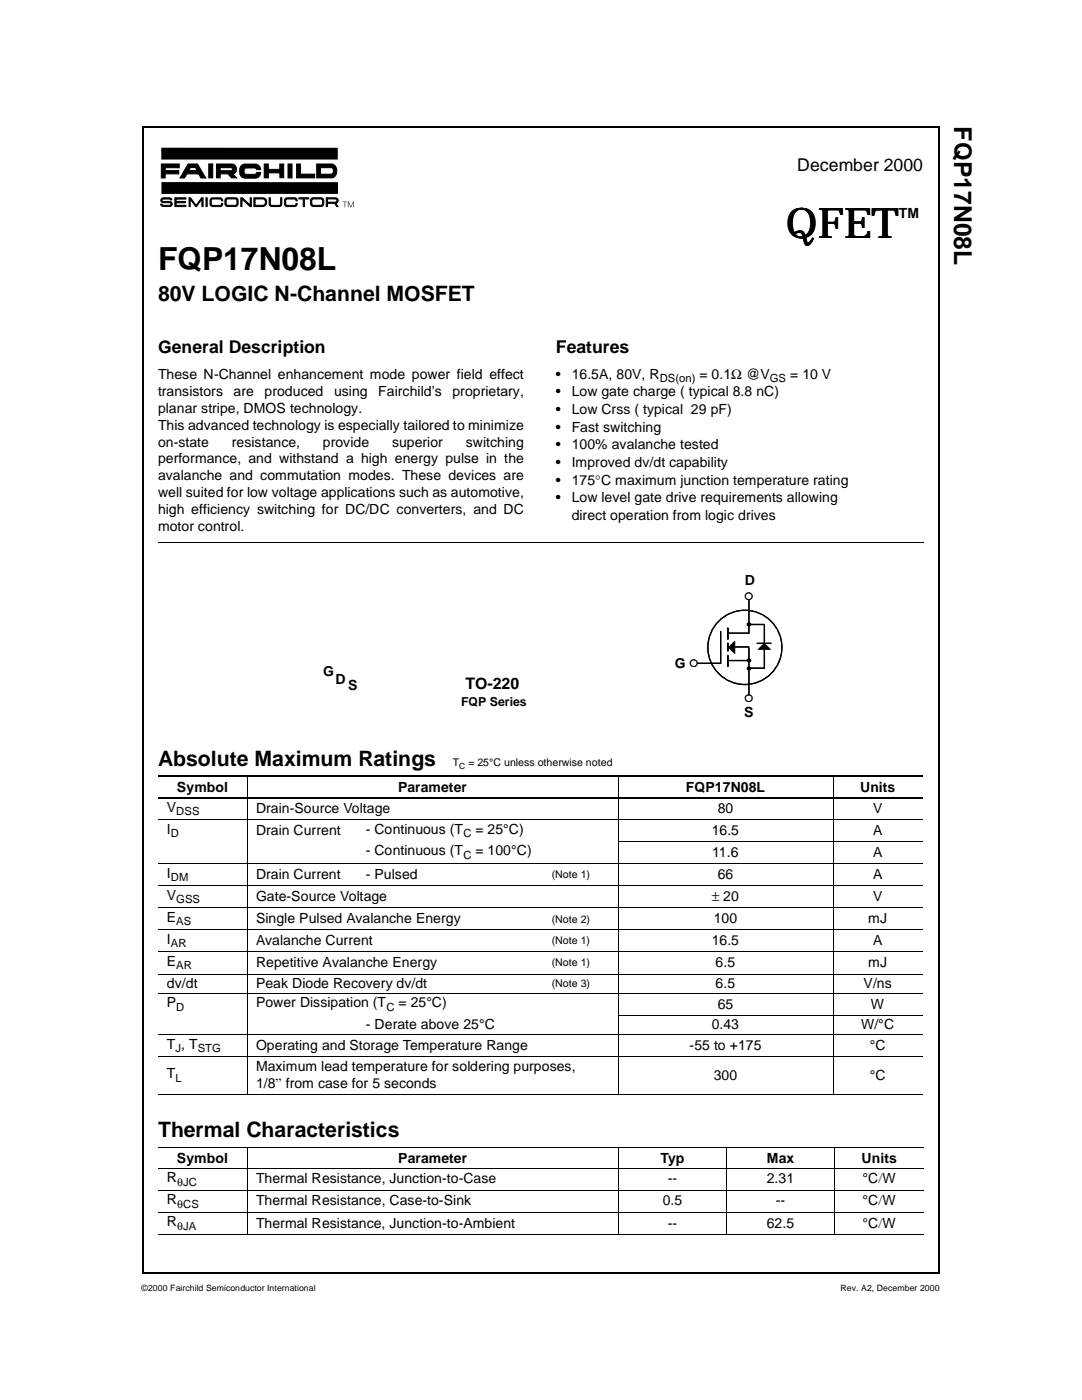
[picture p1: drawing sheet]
<svg xmlns="http://www.w3.org/2000/svg" width="216mm" height="279mm" viewBox="0 0 216 279" stroke-linecap="round" stroke-linejoin="round" font-family="sans-serif">
<defs><g id="words">
<text font-size="8.4" x="156.9" y="47.4">QFET</text>
<text font-size="6.3" x="31.5" y="53.9">FQP17N08L</text>
<text font-size="4.9" x="190.4" y="25.2" transform="rotate(90 190.4 25.2)">FQP17N08L</text>
<g font-size="4.2">
<text x="31.5" y="60.2">80V LOGIC N-Channel MOSFET</text>
<text x="144.3" y="130.4">!</text>
<text x="150.6" y="130.4">&quot;</text>
<text x="31.5" y="152.8">Absolute Maximum Ratings</text>
<text x="31.5" y="226.8">Thermal Characteristics</text>
</g>
<g font-size="3.5">
<text x="159.1" y="34.1">December 2000</text>
<text x="31.5" y="70.4">General Description</text>
<text x="110.9" y="70.4">Features</text>
</g>
<text font-size="3.2" x="92.9" y="137.4">TO-220</text>
<g font-size="2.8">
<text x="179.3" y="43.6">TM</text>
<text x="31.5" y="75.6">These N-Channel enhancement mode power field effect</text>
<text x="110.9" y="75.6">•</text>
<text x="114.1" y="75.6">16.5A, 80V, R</text>
<text x="139.6" y="75.6">= 0.1Ω @V</text>
<text x="157.6" y="75.6">= 10 V</text>
<text x="31.5" y="79">transistors</text>
<text x="31.5" y="82.3">planar stripe, DMOS technology.</text>
<text x="46.6" y="79">are</text>
<text x="52.8" y="79">produced</text>
<text x="66.7" y="79">using</text>
<text x="75.5" y="79">Fairchild’s</text>
<text x="90.3" y="79">proprietary,</text>
<text x="110.9" y="79.1">•</text>
<text x="110.9" y="82.6">•</text>
<text x="114.1" y="79.1">Low gate charge ( typical 8.8 nC)</text>
<text x="114.1" y="82.6">Low Crss ( typical 29 pF)</text>
<text x="31.5" y="85.7">This advanced technology is especially tailored to minimize</text>
<text x="31.5" y="89.1">on-state</text>
<text x="46.3" y="89.1">resistance,</text>
<text x="64.4" y="89.1">provide</text>
<text x="78.2" y="89.1">superior</text>
<text x="93" y="89.1">switching</text>
<text x="110.9" y="86.1">•</text>
<text x="110.9" y="89.7">•</text>
<text x="114.1" y="86.1">Fast switching</text>
<text x="114.1" y="89.7">100% avalanche tested</text>
<text x="31.5" y="92.5">performance, and withstand a high energy pulse in the</text>
<text x="31.5" y="95.9">avalanche and commutation modes. These devices are</text>
<text x="110.9" y="93.2">•</text>
<text x="114.1" y="93.2">Improved dv/dt capability</text>
<text x="31.5" y="99.3">well suited for low voltage applications such as automotive,</text>
<text x="110.9" y="96.7">•</text>
<text x="110.9" y="100.2">•</text>
<text x="114.1" y="96.7">175°C maximum junction temperature rating</text>
<text x="114.1" y="100.2">Low level gate drive requirements allowing</text>
<text x="31.5" y="102.7">high efficiency switching for DC/DC converters, and DC</text>
<text x="31.5" y="106">motor control.</text>
<text x="114.1" y="103.8">direct operation from logic drives</text>
<text x="148.6" y="116.8">D</text>
<text x="64.5" y="134.9">G</text>
<text x="66.9" y="136.5">D</text>
<text x="69.5" y="137.8">S</text>
<text x="134.7" y="133.2">G</text>
<text x="148.5" y="143">S</text>
<text x="33.3" y="162">V</text>
<text x="35.3" y="158.1">Symbol</text>
<text x="79.4" y="158.1">Parameter</text>
<text x="136.9" y="158.1">FQP17N08L</text>
<text x="171.6" y="158.1">Units</text>
<text x="33.3" y="166.4">I</text>
<text x="51.1" y="162.2">Drain-Source Voltage</text>
<text x="51.1" y="166.6">Drain Current</text>
<text x="73" y="166.4">- Continuous (T</text>
<text x="94.9" y="166.4">= 25°C)</text>
<text x="142" y="166.6">16.5</text>
<text x="143.2" y="162.2">80</text>
<text x="174.2" y="166.6">A</text>
<text x="174.2" y="162.2">V</text>
<text x="73" y="170.7">- Continuous (T</text>
<text x="94.9" y="170.7">= 100°C)</text>
<text x="142.1" y="171">11.6</text>
<text x="174.2" y="171">A</text>
<text x="33.3" y="175.1">I</text>
<text x="33.3" y="179.5">V</text>
<text x="51.1" y="175.4">Drain Current</text>
<text x="51.1" y="179.8">Gate-Source Voltage</text>
<text x="73" y="175.4">- Pulsed</text>
<text x="142.1" y="179.8">± 20</text>
<text x="143.2" y="175.4">66</text>
<text x="174.2" y="175.4">A</text>
<text x="174.2" y="179.8">V</text>
<text x="33.3" y="183.9">E</text>
<text x="51.1" y="184.2">Single Pulsed Avalanche Energy</text>
<text x="142.4" y="184.2">100</text>
<text x="173.2" y="184.2">mJ</text>
<text x="33.3" y="188.3">I</text>
<text x="51.1" y="188.6">Avalanche Current</text>
<text x="142" y="188.6">16.5</text>
<text x="174.2" y="188.6">A</text>
<text x="33.3" y="192.7">E</text>
<text x="33.3" y="197.1">dv/dt</text>
<text x="51.1" y="193">Repetitive Avalanche Energy</text>
<text x="51.1" y="197.1">Peak Diode Recovery dv/dt</text>
<text x="142.8" y="193">6.5</text>
<text x="142.8" y="197.1">6.5</text>
<text x="172.3" y="197.1">V/ns</text>
<text x="173.2" y="193">mJ</text>
<text x="33.3" y="201">P</text>
<text x="51.1" y="201">Power Dissipation (T</text>
<text x="79.5" y="201">= 25°C)</text>
<text x="143.2" y="201.3">65</text>
<text x="173.8" y="201.3">W</text>
<text x="33.3" y="209.3">T , T</text>
<text x="51.1" y="209.6">Operating and Storage Temperature Range</text>
<text x="73" y="205.4">- Derate above 25°C</text>
<text x="137.6" y="209.6">-55 to +175</text>
<text x="142" y="205.4">0.43</text>
<text x="171.8" y="205.4">W/°C</text>
<text x="173.6" y="209.6">°C</text>
<text x="33.3" y="215.2">T</text>
<text x="51.1" y="213.7">Maximum lead temperature for soldering purposes,</text>
<text x="142.4" y="215.5">300</text>
<text x="173.6" y="215.5">°C</text>
<text x="51.1" y="217.2">1/8” from case for 5 seconds</text>
<text x="35.3" y="232">Symbol</text>
<text x="79.5" y="232">Parameter</text>
<text x="131.8" y="232">Typ</text>
<text x="153" y="232">Max</text>
<text x="171.9" y="232">Units</text>
<text x="33.3" y="235.9">R</text>
<text x="51.1" y="236.2">Thermal Resistance, Junction-to-Case</text>
<text x="133.3" y="236.2">--</text>
<text x="153" y="236.2">2.31</text>
<text x="172.1" y="236.2">°C/W</text>
<text x="33.3" y="240.3">R</text>
<text x="33.3" y="244.7">R</text>
<text x="51.1" y="240.6">Thermal Resistance, Case-to-Sink</text>
<text x="51.1" y="245">Thermal Resistance, Junction-to-Ambient</text>
<text x="132.3" y="240.6">0.5</text>
<text x="133.3" y="245">--</text>
<text x="153" y="245">62.5</text>
<text x="154.8" y="240.6">--</text>
<text x="172.1" y="245">°C/W</text>
<text x="172.1" y="240.6">°C/W</text>
</g>
<text font-size="2.5" x="92" y="140.8">FQP Series</text>
<g font-size="2.2">
<text x="131.7" y="76.3">DS(on)</text>
<text x="153.6" y="76.3">GS</text>
<text x="34.1" y="167">D</text>
<text x="35.2" y="162.6">DSS</text>
<text x="92.5" y="167">C</text>
<text x="92.5" y="171.4">C</text>
<text x="34.1" y="175.9">DM</text>
<text x="35.2" y="180.3">GSS</text>
<text x="35.2" y="184.7">AS</text>
<text x="34.1" y="189.1">AR</text>
<text x="35.2" y="193.5">AR</text>
<text x="35.2" y="201.7">D</text>
<text x="77.1" y="201.7">C</text>
<text x="35" y="210">J</text>
<text x="35" y="215.9">L</text>
<text x="39.5" y="210">STG</text>
<text x="35.3" y="236.6">θJC</text>
<text x="35.3" y="241">θCS</text>
<text x="35.3" y="245.4">θJA</text>
</g>
<g font-size="2.1">
<text x="148.5" y="119.7">!</text>
<text x="137.5" y="133.2">!</text>
<text x="148.5" y="140.1">!</text>
<text x="90.3" y="152.8">T</text>
<text x="93.5" y="152.8">= 25°C unless otherwise noted</text>
<text x="110.1" y="175.3">(Note 1)</text>
<text x="110.1" y="184.1">(Note 2)</text>
<text x="110.1" y="188.5">(Note 1)</text>
<text x="110.1" y="192.9">(Note 1)</text>
<text x="110.1" y="197">(Note 3)</text>
</g>
<g font-size="1.7">
<text x="91.7" y="153.4">C</text>
<text x="28.2" y="257.6">©2000 Fairchild Semiconductor International</text>
<text x="167.7" y="257.6">Rev. A2, December 2000</text>
</g>
<g font-size="1.4">
<text x="148.9" y="125.2">&quot;</text>
<text x="148.9" y="133.9">&quot;</text>
<text x="148.9" y="132.4">&quot;</text>
</g>
</g></defs>
<path d="M28.6 25.2v228.8M28.6 25.4h158.9M187.3 25.4v228.8M28.4 254h158.9" fill="none" stroke="#000" stroke-width=".34"/>
<path d="M31.7 108.2v.2z" fill="#000"/>
<path d="M31.7 108.3h152.5" fill="none" stroke="#000" stroke-width=".2"/>
<g fill="#fff">
<path d="M154.3 37.5h32v12.9h-32z"/>
<path d="M32 29.4h38.7v12.1h-38.7z"/>
</g>
<path d="M32.2 29.5h35.2v2.3h-35.2zM32.2 36.3l35.2 .1v2.3h-35.2zM68.4 40.2h.8l-.3 .1v1.1h-.1v-1.1zM69.4 40.2h.2l.4 1 .5-1h.1v1.2h-.1v-1.1l-.4 1.1-.6-1.1v1.1h-.1z" fill="#000"/>
<g fill="#000" stroke="#000" stroke-width=".2">
<path d="M32.2 32.7h3.6v.8h-2.8v.5h2.7v.7h-2.7v.8h-.8zM34.9 39.5h2.2v.2h-2v.5h1.9v.3h-1.9v.5h2v.2h-2.2zM37.7 39.5h.3l1.1 1.5 1.1-1.5h.3v1.7h-.2v-1.5l-1.1 1.5h-.2l-1-1.5v1.5h-.3zM41.1 39.5h.2v1.7h-.2zM41.7 32.7h.8v2.8h-.8zM48 33.2l.6-.4 .3-.1h2a1.12 1.12 0 0 1 1.1 1.2h-.8l-.4-.4-1.9 .1a.7 .7 0 0 0 .2 1.2h1.7l.4-.4h.8a1.08 1.08 0 0 1-1.1 1.2h-2a1.47 1.47 0 0 1-.9-2.4zM52.7 32.7h.8v1.1h2.3v-1.1h.8v2.8h-.8v-1h-2.3v1h-.8zM53.7 39.5h.2v1.2l.2 .2h1.7l.2-.3v-1.1h.2v1.1a.54 .54 0 0 1-.5 .6h-1.7l-.3-.5zM57.5 32.7h.8v2.8h-.8zM59.2 32.7h.7v2.1h2.9v.7h-3.6zM59.6 39.5h2v.2h-.9v1.5h-.2v-1.5h-.9zM32.2 39.7l.4-.2h1.5l.2 .4-.6-.2h-1.1l-.3 .3 .3 .2h1.3a.51 .51 0 0 1 .5 .5 .51 .51 0 0 1-.6 .5h-1.5l-.2-.5h.2l.3 .3h1.3l.2-.3-.2-.3h-1.3a.47 .47 0 0 1-.4-.2 .47 .47 0 0 1 0-.5z"/>
<path d="M42 39.7l.4-.2h1.5a.54 .54 0 0 1 .5 .6h-.2v-.2l-.3-.2h-1.4l-.3 .2-.1 .8 .4 .3h1.4l.3-.2v-.2h.2a.54 .54 0 0 1-.5 .6h-1.7a1.27 1.27 0 0 1-.2-1.5zM48.1 39.5h.3l1.5 1.4v-1.4h.3v1.7h-.3l-1.6-1.5v1.5h-.2zM56.8 39.7l.5-.2h1.5a.54 .54 0 0 1 .5 .6h-.2l-.1-.2-.2-.2h-1.5l-.2 .2-.1 .8 .3 .3h1.5l.2-.2 .1-.2h.2a.54 .54 0 0 1-.5 .6h-1.8a1.27 1.27 0 0 1-.2-1.5z"/>
<path d="M37.5 32.7l-1.6 2.8h.9l.5-.8h2.3l.5 .8h1l-1.7-2.8zM38 33.4h1l.3 .6h-1.7z"/>
<path d="M43.2 32.7v2.8h.7v-.8h1.6l.7 .8h1l-.7-.8a1.03 1.03 0 0 0 .7-1 1.03 1.03 0 0 0-.9-1zM43.9 33.5h2.2a.31 .31 0 0 1 .3 .3 .31 .31 0 0 1-.3 .3h-2.2z"/>
<path d="M45.1 39.5a1.18 1.18 0 0 0 0 1.6h2.1a1.18 1.18 0 0 0 0-1.6zM45.3 39.8h1.8a.94 .94 0 0 1 .1 1l-.3 .2-1.6-.1a.94 .94 0 0 1-.1-1z"/>
<path d="M50.7 39.5v1.7h1.8a.88 .88 0 0 0 .7-1 .88 .88 0 0 0-1-.7zM50.9 39.7h1.6a.67 .67 0 0 1 .5 .6 .67 .67 0 0 1-.5 .7h-1.6z"/>
<path d="M62.2 39.5a1.18 1.18 0 0 0 0 1.6h2.1a1.18 1.18 0 0 0 0-1.6zM62.3 39.9l.3-.2 1.6 .1a.94 .94 0 0 1 .1 1l-.3 .2-1.6-.1a.94 .94 0 0 1-.1-1z"/>
<path d="M63.2 32.7v2.8h3.1a1.53 1.53 0 0 0 .9-1.4 1.53 1.53 0 0 0-.9-1.4zM63.9 33.5h2.4a.8 .8 0 0 1-.1 1.2l-2.3 .1z"/>
<path d="M65.1 39.5v1.7h.2l.1-.6h1.4l.4 .6h.2l-.3-.6 .1-.1a.62 .62 0 0 0 .1-.9l-.5-.1zM65.3 39.7h1.7l.2 .4-.3 .2h-1.6z"/>
</g>
<g fill="none" stroke="#000" stroke-width=".2">
<path d="M49.3 154.8v63.6M123.3 154.8v63.6M166.2 154.8v63.6M31.5 163.6h152.5M31.5 172.4h152.5M31.5 176.8h152.5M123.3 168h60.7M31.5 181.2h152.5M31.5 185.6h152.5M31.5 190h152.5M31.5 194.4h152.5M31.5 198.2h152.5"/>
<path d="M31.5 206.5h152.5M31.5 210.9h152.5M31.5 218.4h152.5M123.3 202.6h60.7M31.5 228.9h152.8M31.5 233.2h152.8M31.5 237.6h152.8M49.3 228.9v17.5M123.4 228.9v17.5M145 228.9v17.5M166.5 228.9v17.5M31.5 242h152.8"/>
<path d="M31.5 246.3h152.8"/>
</g>
<path d="M31.5 154.9h152.5M31.5 159.2h152.5" fill="none" stroke="#000" stroke-width=".25"/>
<path d="M135 116.3h22.7v25.9h-22.7z" fill="#fff"/>
<g fill="none" stroke="#000" stroke-width=".25">
<path d="M149.4 119.7v6.6M143.8 126v6.4h-4.6M145.2 126.4h4.2M145.2 131.8h4.2M145.2 129.1h4.2M149.4 129.3v9.4M149.5 124.6h3M149.5 133.3h3M151.1 128.4h2.7M152.5 124.7v8.6"/>
<circle cx="148.6" cy="129.2" r="7.4"/>
</g>
<path d="M145.2 125.4v2.1M145.2 128.4v1.5M145.2 130.9v2.1" fill="none" stroke="#000" stroke-width=".34"/>
<path d="M63.9 116.5h38.6v22.9h-38.6z" fill="#fff"/>
<use href="#words"/>
</svg>
